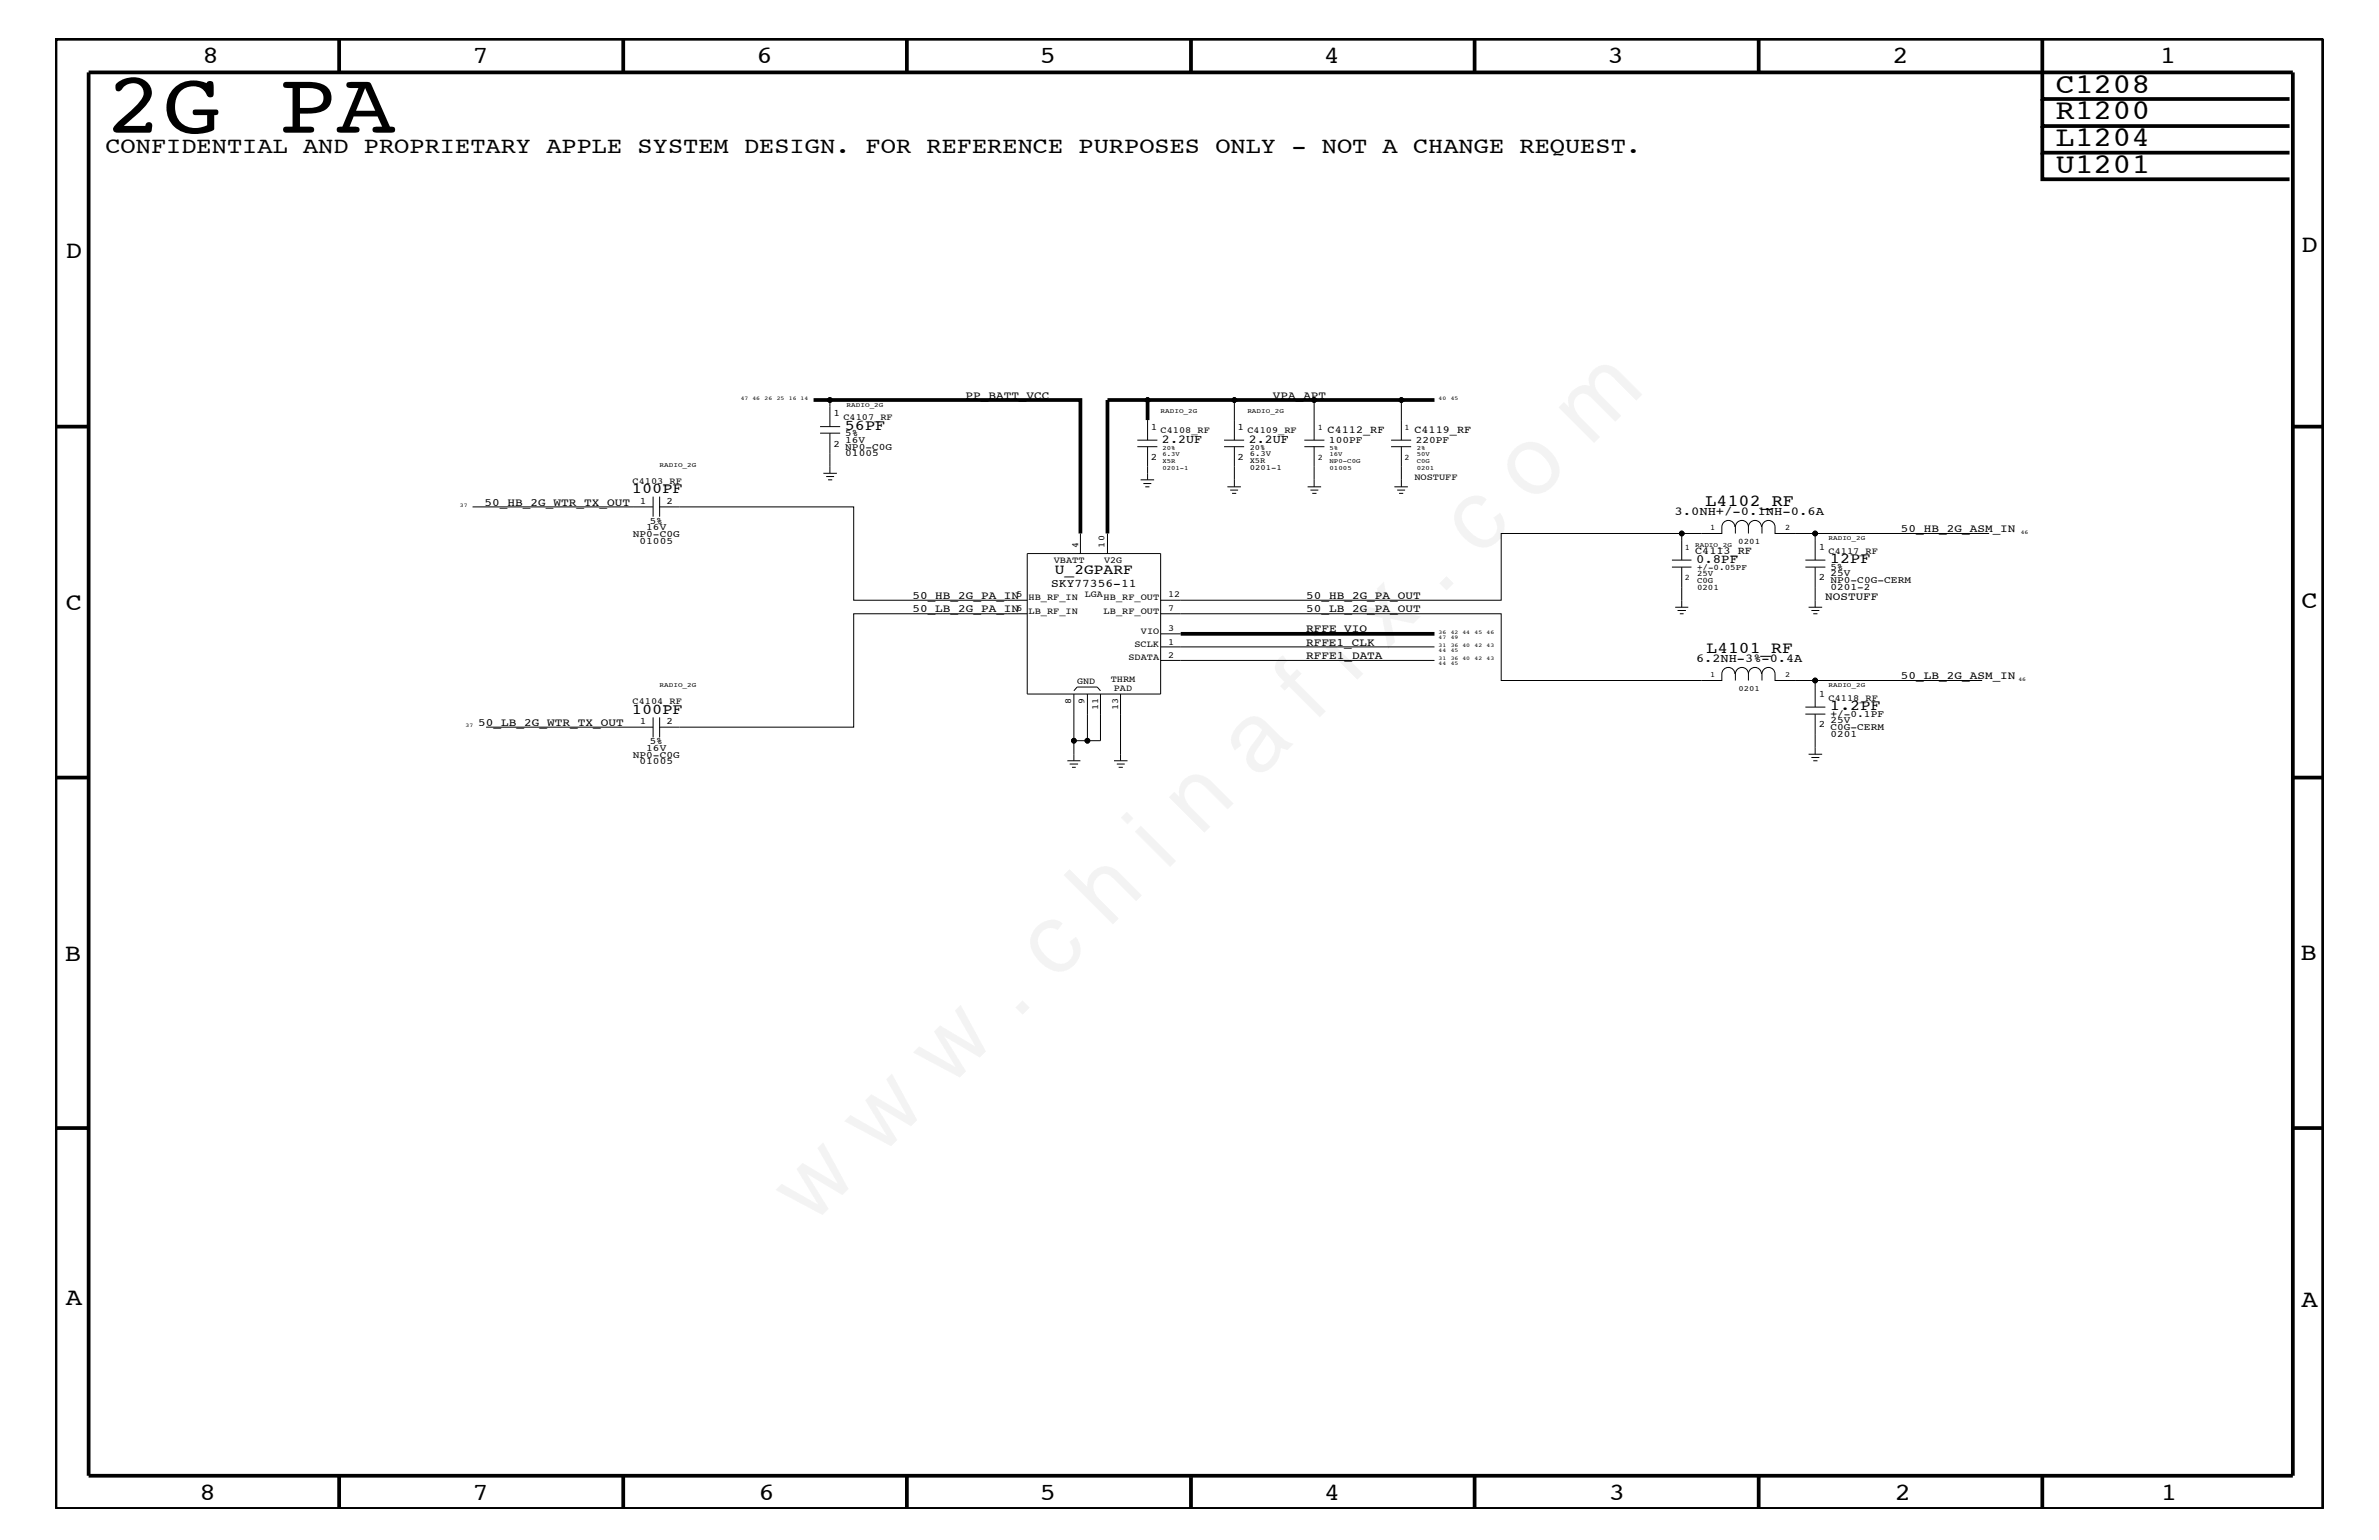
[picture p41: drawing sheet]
<svg xmlns="http://www.w3.org/2000/svg" width="432mm" height="279mm" viewBox="0 0 432 279" stroke-linecap="round" stroke-linejoin="round" font-family="sans-serif">
<defs><g id="words">
<text font-size="17.6" x="147.1" y="222.6" transform="rotate(-45 147.1 222.6)">w w w . c h i n a f i x . c o m</text>
<text font-size="15.9" x="19.1" y="24.1">2G PA</text>
<g font-size="5.2">
<text x="373.1" y="16.8">C1208</text>
<text x="373.1" y="21.6">R1200</text>
<text x="373.1" y="26.5">L1204</text>
<text x="373.1" y="31.4">U1201</text>
</g>
<g font-size="4.5">
<text x="36.7" y="11.5">8</text>
<text x="85.8" y="11.5">7</text>
<text x="137.3" y="11.5">6</text>
<text x="188.7" y="11.5">5</text>
<text x="240.3" y="11.5">4</text>
<text x="291.8" y="11.5">3</text>
<text x="343.5" y="11.5">2</text>
<text x="392" y="11.5">1</text>
<text x="11.9" y="46.8">D</text>
<text x="417.8" y="45.7">D</text>
<text x="11.9" y="110.6">C</text>
<text x="417.7" y="110.4">C</text>
<text x="11.8" y="174.3">B</text>
<text x="417.6" y="174.2">B</text>
<text x="11.9" y="236.7">A</text>
<text x="417.7" y="237.1">A</text>
<text x="36.2" y="272.1">8</text>
<text x="85.8" y="272.1">7</text>
<text x="137.7" y="272.1">6</text>
<text x="188.7" y="272.1">5</text>
<text x="240.4" y="272.1">4</text>
<text x="292" y="272.1">3</text>
<text x="343.9" y="272.1">2</text>
<text x="392.2" y="272.1">1</text>
</g>
<text font-size="4.1" x="19.1" y="27.7">CONFIDENTIAL AND PROPRIETARY APPLE SYSTEM DESIGN. FOR REFERENCE PURPOSES ONLY - NOT A CHANGE REQUEST.</text>
<g font-size="3">
<text x="309.5" y="91.8">L4102_RF</text>
<text x="309.8" y="118.5">L4101_RF</text>
</g>
<g font-size="2.7">
<text x="153.3" y="78">56PF</text>
<text x="114.7" y="89.5">100PF</text>
<text x="332.1" y="102.2">12PF</text>
<text x="114.7" y="129.6">100PF</text>
<text x="332.1" y="128.9">1.2PF</text>
</g>
<text font-size="2.6" x="191.5" y="104.1">U_2GPARF</text>
<text font-size="2.3" x="307.8" y="102.2">0.8PF</text>
<g font-size="2.2">
<text x="210.9" y="80.5">2.2UF</text>
<text x="226.7" y="80.5">2.2UF</text>
<text x="303.9" y="93.5">3.0NH+/-0.1NH-0.6A</text>
<text x="307.8" y="120.2">6.2NH-3%-0.4A</text>
</g>
<text font-size="2.1" x="190.8" y="106.5">SKY77356-11</text>
<g font-size="2">
<text x="175.3" y="72.3">PP_BATT_VCC</text>
<text x="231.1" y="72.3">VPA_APT</text>
<text x="88" y="91.7">50_HB_2G_WTR_TX_OUT</text>
<text x="345" y="96.5">50_HB_2G_ASM_IN</text>
<text x="165.6" y="111.1">50_LB_2G_PA_IN</text>
<text x="165.6" y="108.7">50_HB_2G_PA_IN</text>
<text x="237.1" y="108.7">50_HB_2G_PA_OUT</text>
<text x="237.1" y="111.1">50_LB_2G_PA_OUT</text>
<text x="331.3" y="108.9">NOSTUFF</text>
<text x="237.1" y="119.6">RFFE1_DATA</text>
<text x="237.1" y="117.2">RFFE1_CLK</text>
<text x="237.1" y="114.8">RFFE_VIO</text>
<text x="345" y="123.2">50_LB_2G_ASM_IN</text>
<text x="86.8" y="131.7">50_LB_2G_WTR_TX_OUT</text>
</g>
<g font-size="1.9">
<text x="241" y="78.6">C4112_RF</text>
<text x="256.7" y="78.6">C4119_RF</text>
<text x="307.7" y="100.4">C4113_RF</text>
</g>
<g font-size="1.8">
<text x="151.3" y="75.6">1</text>
<text x="151.3" y="81.1">2</text>
<text x="153.4" y="80.3">16V</text>
<text x="153.4" y="82.7">01005</text>
<text x="153.4" y="79.2">5%</text>
<text x="153.4" y="81.6">NP0-C0G</text>
<text x="208.9" y="83.5">2</text>
<text x="208.9" y="78">1</text>
<text x="224.6" y="83.5">2</text>
<text x="224.6" y="78">1</text>
<text x="241.2" y="80.5">100PF</text>
<text x="257" y="80.5">220PF</text>
<text x="116.2" y="91.4">1</text>
<text x="117.9" y="95">5%</text>
<text x="121" y="91.4">2</text>
<text x="114.9" y="97.4">NP0-C0G</text>
<text x="116.1" y="98.7">01005</text>
<text x="117.3" y="96.2">16V</text>
<text x="330.1" y="99.8">1</text>
<text x="330.1" y="105.3">2</text>
<text x="332.2" y="103.5">5%</text>
<text x="332.2" y="105.8">NP0-C0G-CERM</text>
<text x="332.2" y="104.6">25V</text>
<text x="332.2" y="107">0201-2</text>
<text x="116.2" y="131.3">1</text>
<text x="121" y="131.3">2</text>
<text x="330.1" y="131.9">2</text>
<text x="330.1" y="126.5">1</text>
<text x="332.2" y="131.3">25V</text>
<text x="332.2" y="130.2">+/-0.1PF</text>
<text x="114.9" y="137.4">NP0-C0G</text>
<text x="117.3" y="136.2">16V</text>
<text x="117.9" y="135">5%</text>
<text x="332.2" y="133.6">0201</text>
<text x="332.2" y="132.4">C0G-CERM</text>
<text x="116.1" y="138.6">01005</text>
</g>
<g font-size="1.7">
<text x="153.1" y="76.2">C4107_RF</text>
<text x="210.7" y="78.6">C4108_RF</text>
<text x="226.4" y="78.6">C4109_RF</text>
<text x="114.8" y="87.7">C4103_RF</text>
<text x="256.7" y="87.1">NOSTUFF</text>
<text x="195.7" y="99.3" transform="rotate(-90 195.7 99.3)">4</text>
<text x="200.5" y="99.3" transform="rotate(-90 200.5 99.3)">10</text>
<text x="331.9" y="100.4">C4117_RF</text>
<text x="191.3" y="102.2">VBATT</text>
<text x="200.4" y="102.2">V2G</text>
<text x="184.5" y="110.9">6</text>
<text x="184.5" y="108.4">5</text>
<text x="186.7" y="111.4">LB_RF_IN</text>
<text x="186.7" y="108.9">HB_RF_IN</text>
<text x="196.9" y="108.3">LGA</text>
<text x="200.3" y="111.4">LB_RF_OUT</text>
<text x="200.3" y="108.9">HB_RF_OUT</text>
<text x="212" y="110.9">7</text>
<text x="212" y="108.4">12</text>
<text x="204.8" y="119.8">SDATA</text>
<text x="205.9" y="117.4">SCLK</text>
<text x="207.1" y="115">VIO</text>
<text x="212" y="114.5">3</text>
<text x="212" y="119.3">2</text>
<text x="212" y="117">1</text>
<text x="195.5" y="124.1">GND</text>
<text x="201.6" y="123.8">THRM</text>
<text x="202.2" y="125.3">PAD</text>
<text x="114.8" y="127.7">C4104_RF</text>
<text x="194.4" y="127.8" transform="rotate(-90 194.4 127.8)">8</text>
<text x="196.8" y="127.8" transform="rotate(-90 196.8 127.8)">9</text>
<text x="199.3" y="128.9" transform="rotate(-90 199.3 128.9)">11</text>
<text x="202.9" y="128.9" transform="rotate(-90 202.9 128.9)">13</text>
<text x="331.9" y="127.1">C4118_RF</text>
</g>
<g font-size="1.5">
<text x="239.2" y="83.5">2</text>
<text x="239.2" y="78">1</text>
<text x="254.9" y="83.5">2</text>
<text x="254.9" y="78">1</text>
<text x="305.8" y="99.8">1</text>
<text x="310.4" y="96.2">1</text>
<text x="315.5" y="98.7">0201</text>
<text x="324" y="96.2">2</text>
<text x="305.8" y="105.3">2</text>
<text x="308" y="107">0201</text>
<text x="308" y="105.8">C0G</text>
<text x="308" y="104.6">25V</text>
<text x="308" y="103.5">+/-0.05PF</text>
</g>
<g font-size="1.4">
<text x="226.8" y="83.9">X5R</text>
<text x="226.8" y="81.6">20%</text>
<text x="226.8" y="82.7">6.3V</text>
<text x="226.8" y="85.2">0201-1</text>
<text x="310.4" y="122.9">1</text>
<text x="315.6" y="125.4">0201</text>
<text x="324" y="122.9">2</text>
</g>
<g font-size="1.2">
<text x="153.7" y="73.8">RADIO_2G</text>
<text x="210.7" y="75">RADIO_2G</text>
<text x="226.4" y="75">RADIO_2G</text>
<text x="211" y="83.9">X5R</text>
<text x="211" y="81.6">20%</text>
<text x="211" y="82.7">6.3V</text>
<text x="241.3" y="82.7">16V</text>
<text x="241.3" y="83.9">NP0-C0G</text>
<text x="241.3" y="81.6">5%</text>
<text x="257.1" y="81.6">2%</text>
<text x="257.1" y="82.7">50V</text>
<text x="257.1" y="83.9">C0G</text>
<text x="119.7" y="84.7">RADIO_2G</text>
<text x="211" y="85.2">0201-1</text>
<text x="241.3" y="85.2">01005</text>
<text x="257.1" y="85.2">0201</text>
<text x="307.7" y="99.3">RADIO_2G</text>
<text x="331.9" y="98">RADIO_2G</text>
<text x="119.7" y="124.7">RADIO_2G</text>
<text x="331.9" y="124.7">RADIO_2G</text>
</g>
<g font-size="1">
<text x="134.4" y="72.6">47 46</text>
<text x="138.8" y="72.6">26</text>
<text x="141" y="72.6">25</text>
<text x="143.2" y="72.6">16 14</text>
<text x="261.1" y="72.6">40</text>
<text x="263.3" y="72.6">45</text>
<text x="83.5" y="92">37</text>
<text x="366.8" y="96.8">46</text>
<text x="261.1" y="117.4">31</text>
<text x="261.1" y="118.3">44</text>
<text x="261.1" y="119.8">31</text>
<text x="261.1" y="115">36</text>
<text x="261.1" y="115.9">47</text>
<text x="263.3" y="117.4">36 40</text>
<text x="263.3" y="118.3">45</text>
<text x="263.3" y="119.8">36 40</text>
<text x="263.3" y="115">42 44</text>
<text x="263.3" y="115.9">49</text>
<text x="267.6" y="117.4">42</text>
<text x="267.6" y="119.8">42</text>
<text x="267.6" y="115">45</text>
<text x="269.8" y="117.4">43</text>
<text x="269.8" y="119.8">43</text>
<text x="269.8" y="115">46</text>
<text x="261.1" y="120.7">44</text>
<text x="263.3" y="120.7">45</text>
<text x="366.4" y="123.5">46</text>
<text x="84.5" y="131.9">37</text>
</g>
</g></defs>
<g fill="none" stroke="#000" stroke-width=".18">
<path d="M85.8 92h32.7M118.5 90.1v3.6M119.7 92h35.2v16.9h27.9M119.7 90.1v3.6M305.2 96.8v4.8M314.9 95.6a1.19 1.19 0 0 0-1.2-1.2 1.19 1.19 0 0 0-1.2 1.2v1.2h-40v12.1h-58.2M317.3 95.6a1.19 1.19 0 0 1 1.2-1.2 1.19 1.19 0 0 1 1.2 1.2M317.4 95.6a1.19 1.19 0 0 0-1.2-1.2 1.19 1.19 0 0 0-1.2 1.2v1.2M317.4 95.6v1.2M329.5 96.8v4.8M361 96.8h-38.8v-1.2a1.19 1.19 0 0 0-1.2-1.2 1.19 1.19 0 0 0-1.2 1.2v1.2M182.8 111.4h-27.9v20.5h-35.2"/>
<path d="M214.3 111.4h58.2v12.1h40v-1.2a1.19 1.19 0 0 1 1.2-1.2 1.19 1.19 0 0 1 1.2 1.2M214.3 117.4h46.1M214.3 119.8h46.1M303.5 101.6h3.5M303.5 102.9h3.5M304.1 110.2h2.3M304.5 110.8h1.5M304.9 111.4h.7M305.2 102.9v7.3M327.7 102.9h3.6M327.7 101.6h3.6M328.3 110.2h2.4"/>
<path d="M328.8 110.8h1.4M329.1 111.4h.8M329.5 102.9v7.3M88.2 131.9h30.3M118.5 130.2v3.6M119.7 130.2v3.6M317.3 122.3a1.19 1.19 0 0 1 1.2-1.2 1.19 1.19 0 0 1 1.2 1.2M317.4 122.3a1.19 1.19 0 0 0-1.2-1.2 1.19 1.19 0 0 0-1.2 1.2v1.2M317.4 122.3v1.2M327.7 129.6h3.6M327.7 128.3h3.6M328.3 136.8h2.4"/>
<path d="M328.8 137.4h1.4M329.1 138h.8M329.5 123.5v4.8M329.5 129.6v7.2M359.8 123.5h-37.6v-1.2a1.19 1.19 0 0 0-1.2-1.2 1.19 1.19 0 0 0-1.2 1.2v1.2"/>
<circle cx="305.2" cy="96.8" r=".42"/>
<circle cx="329.5" cy="96.8" r=".42"/>
<circle cx="329.5" cy="123.5" r=".42"/>
</g>
<g fill="none" stroke="#000" stroke-width=".68" stroke-linecap="butt">
<path d="M10.1 7h411.6v266.8h-411.6zM16.1 13.1h400.1v254.6h-400.1zM61.6 7v6.1M113.1 7v6.1M164.6 7v6.1M216.2 7v6.1M267.6 7v6.1M319.2 7v6.1M370.7 7v11h44.9M370.7 18v4.9h44.9M370.7 22.9v4.8h44.9M370.7 27.7v4.8h44.9"/>
<path d="M10.1 77.4h6M150.6 72.6h45.5v24.2M416.2 77.4h5.5M214.3 115h46.1M10.1 141.1h6M416.2 141.1h5.5M10.1 204.7h6M416.2 204.7h5.5M61.6 267.7v6.1M113.1 267.7v6.1M164.6 267.7v6.1M216.2 268v5.8"/>
<path d="M267.6 267.7v6.1M319.2 267.7v6.1M370.7 267.7v6.1"/>
</g>
<g fill="#000">
<circle cx="305.2" cy="96.8" r=".42"/>
<circle cx="329.4" cy="96.8" r=".42"/>
<circle cx="329.4" cy="123.5" r=".42"/>
</g>
<use href="#words"/>
</svg>
